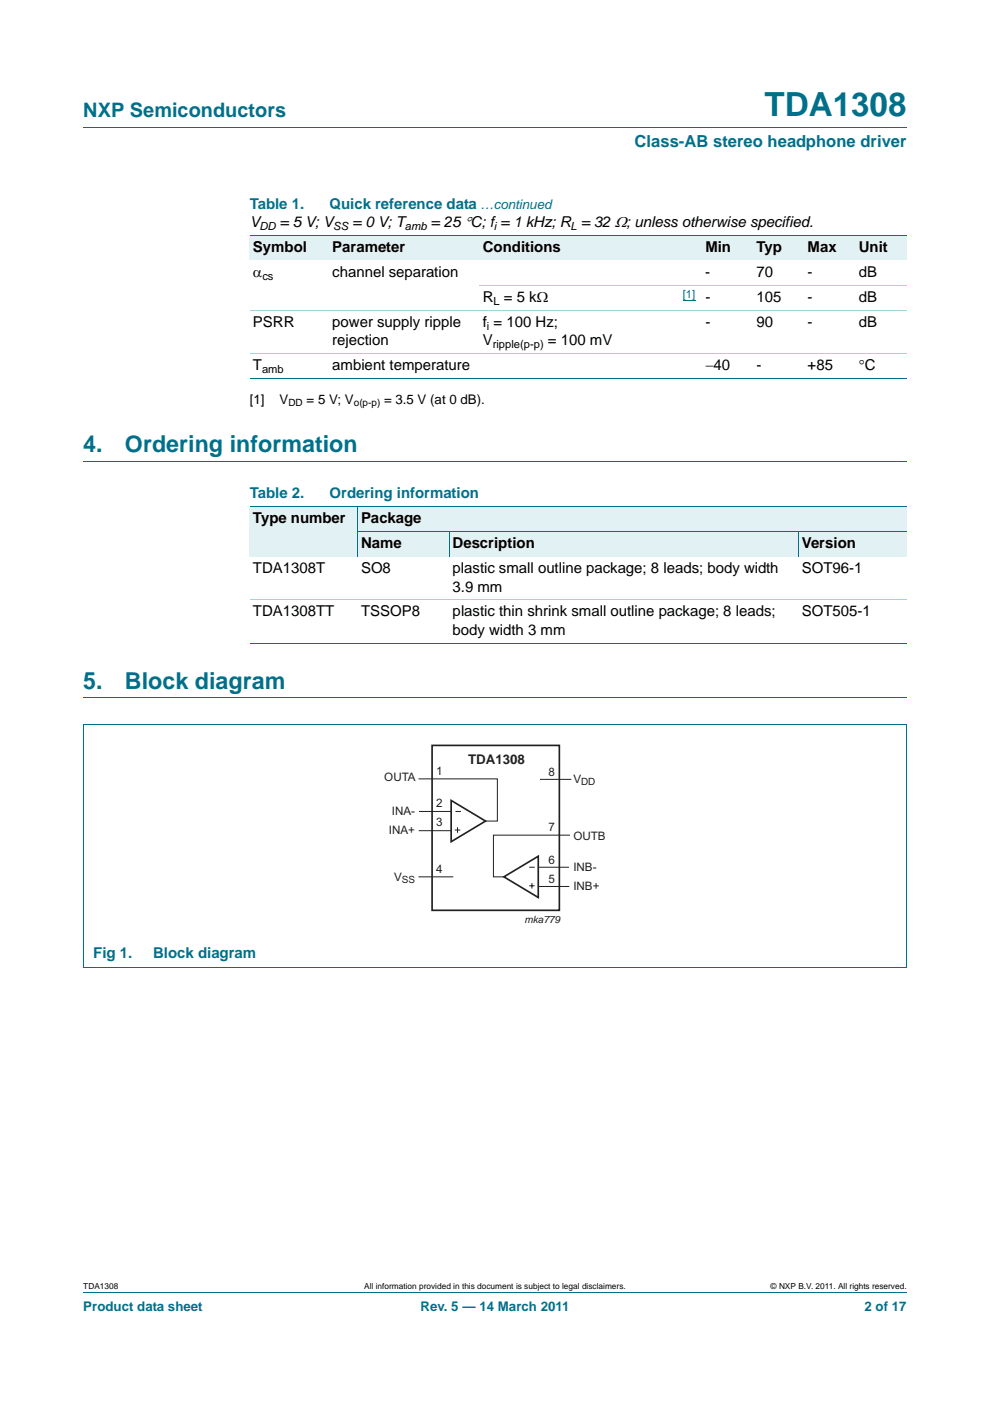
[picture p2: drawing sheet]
<svg xmlns="http://www.w3.org/2000/svg" width="210mm" height="297mm" viewBox="0 0 210 297" stroke-linecap="round" stroke-linejoin="round" font-family="sans-serif">
<defs><g id="words">
<text font-size="7" fill="#00708a" x="162.1" y="24.6">TDA1308</text>
<g font-size="4.9" fill="#00708a">
<text x="17.7" y="95.9">4.</text>
<text x="26.5" y="95.9">Ordering information</text>
<text x="17.7" y="146">5.</text>
<text x="26.5" y="146">Block diagram</text>
</g>
<text font-size="4.2" fill="#00708a" x="17.7" y="24.9">NXP Semiconductors</text>
<text font-size="3.5" fill="#00708a" x="134.6" y="31.1">Class-AB stereo headphone driver</text>
<g font-size="3.2" fill="#00708a">
<text x="53" y="44.3">Table 1.</text>
<text x="69.9" y="44.3">Quick reference data</text>
<text x="53" y="105.6">Table 2.</text>
<text x="69.9" y="105.6">Ordering information</text>
<text x="19.8" y="203.1">Fig 1.</text>
<text x="32.5" y="203.1">Block diagram</text>
</g>
<g font-size="3.2">
<text x="53" y="48.2">V</text>
<text x="53.7" y="53.4">Symbol</text>
<text x="59.4" y="48.2">= 5 V; V</text>
<text x="70.5" y="53.4">Parameter</text>
<text x="74.8" y="48.2">= 0 V; T</text>
<text x="91.4" y="48.2">= 25 °C; f = 1 kHz; R = 32 Ω; unless otherwise specified.</text>
<text x="102.4" y="53.4">Conditions</text>
<text x="149.6" y="53.4">Min</text>
<text x="160.4" y="53.4">Typ</text>
<text x="171.3" y="53.4">Max</text>
<text x="182.2" y="53.4">Unit</text>
<text x="53.7" y="58.7">α</text>
<text x="70.5" y="58.7">channel separation</text>
<text x="149.6" y="58.7">-</text>
<text x="160.4" y="58.7">70</text>
<text x="171.3" y="58.7">-</text>
<text x="182.2" y="58.7">dB</text>
<text x="102.4" y="64">R = 5 kΩ</text>
<text x="149.6" y="64">-</text>
<text x="160.4" y="64">105</text>
<text x="171.3" y="64">-</text>
<text x="182.2" y="64">dB</text>
<text x="53.7" y="69.3">PSRR</text>
<text x="70.5" y="69.3">power supply ripple</text>
<text x="102.4" y="69.3">f = 100 Hz;</text>
<text x="149.6" y="69.3">-</text>
<text x="160.4" y="69.3">90</text>
<text x="171.3" y="69.3">-</text>
<text x="182.2" y="69.3">dB</text>
<text x="70.5" y="73.2">rejection</text>
<text x="102.4" y="73.2">V</text>
<text x="116.2" y="73.2">= 100 mV</text>
<text x="53.7" y="78.5">T</text>
<text x="70.5" y="78.5">ambient temperature</text>
<text x="149.6" y="78.5">−40</text>
<text x="160.4" y="78.5">-</text>
<text x="171.3" y="78.5">+85</text>
<text x="182.2" y="78.5">°C</text>
<text x="53.7" y="110.9">Type number</text>
<text x="76.6" y="110.9">Package</text>
<text x="76.6" y="116.2">Name</text>
<text x="96" y="116.2">Description</text>
<text x="170.1" y="116.2">Version</text>
<text x="53.7" y="121.5">TDA1308T</text>
<text x="76.6" y="121.5">SO8</text>
<text x="96" y="125.4">3.9 mm</text>
<text x="96" y="121.5">plastic small outline package; 8 leads; body width</text>
<text x="170.1" y="121.5">SOT96-1</text>
<text x="53.7" y="130.7">TDA1308TT</text>
<text x="76.6" y="130.7">TSSOP8</text>
<text x="96" y="130.7">plastic thin shrink small outline package; 8 leads;</text>
<text x="170.1" y="130.7">SOT505-1</text>
<text x="96" y="134.6">body width 3 mm</text>
</g>
<g font-size="2.8" fill="#00708a">
<text x="101.9" y="44.3">…continued</text>
<text x="17.7" y="277.9">Product data sheet</text>
<text x="89.2" y="277.9">Rev. 5 — 14 March 2011</text>
<text x="183.4" y="277.9">2 of 17</text>
</g>
<g font-size="2.8">
<text x="53" y="85.7">[1]</text>
<text x="59.3" y="85.7">V</text>
<text x="65" y="85.7">= 5 V; V</text>
<text x="81.4" y="85.7">= 3.5 V (at 0 dB).</text>
</g>
<text font-size="2.8" fill="#231f20" x="99.3" y="162.1">TDA1308</text>
<g font-size="2.5" fill="#231f20">
<text x="81.5" y="165.7">OUTA</text>
<text x="92.5" y="164.3">1</text>
<text x="116.3" y="164.5">8</text>
<text x="121.6" y="166">V</text>
<text x="83.1" y="172.7">INA-</text>
<text x="92.5" y="171.2">2</text>
<text x="82.5" y="176.8">INA+</text>
<text x="92.5" y="175.2">3</text>
<text x="116.3" y="176.2">7</text>
<text x="121.6" y="178.1">OUTB</text>
<text x="92.5" y="185.1">4</text>
<text x="116.3" y="183.2">6</text>
<text x="121.6" y="184.6">INB-</text>
<text x="83.6" y="186.7">V</text>
<text x="116.3" y="187.2">5</text>
<text x="121.6" y="188.8">INB+</text>
</g>
<g font-size="2.4">
<text x="55.1" y="48.7">DD</text>
<text x="70.7" y="48.7">SS</text>
<text x="85.9" y="48.7">amb</text>
<text x="104.7" y="48.7">i</text>
<text x="121" y="48.7">L</text>
<text x="55.6" y="59.3">cs</text>
<text x="104.7" y="64.6">L</text>
<text x="103.3" y="69.9">i</text>
<text x="104.5" y="73.8">ripple(p-p)</text>
<text x="55.6" y="79.1">amb</text>
</g>
<text font-size="2.4" fill="#00f" x="144.8" y="63.1">[1]</text>
<g font-size="2.1">
<text x="61.2" y="86.2">DD</text>
<text x="75" y="86.2">o(p-p)</text>
</g>
<g font-size="2.1" fill="#231f20">
<text x="123.3" y="166.5">DD</text>
<text x="85.2" y="187.2">SS</text>
<text x="111.3" y="195.7">mka779</text>
</g>
<g font-size="1.8">
<text x="17.7" y="273.3">TDA1308</text>
<text x="77.3" y="273.3">All information provided in this document is subject to legal disclaimers.</text>
<text x="163.5" y="273.3">© NXP B.V. 2011. All rights reserved.</text>
</g>
</g></defs>
<path d="M17.7 27h174.6M17.7 97.9h174.6M17.7 148h174.6M17.7 273.9h174.6" fill="none" stroke="#00708a" stroke-width=".21"/>
<path d="M144.8 63.8h2.7" fill="none" stroke="#00f" stroke-width=".21"/>
<g fill="#e2f1f4">
<path d="M53 49.9h16.8v5.3h-16.8z"/>
<path d="M69.8 49.9h31.9v5.3h-31.9z"/>
<path d="M101.7 49.9h41.8v5.3h-41.8z"/>
<path d="M143.5 49.9h16.2v5.3h-16.2z"/>
<path d="M159.7 49.9h10.9v5.3h-10.9z"/>
<path d="M170.6 49.9h10.8v5.3h-10.8z"/>
<path d="M181.4 49.9h10.9v5.3h-10.9z"/>
</g>
<path d="M53 49.9h139.3M53 80.2h139.3" fill="none" stroke="#00708a" stroke-width=".21"/>
<path d="M53 65.8h139.3M53 75h139.3M101.7 60.5h90.6" fill="none" stroke="#a5d5dc" stroke-width=".21"/>
<g fill="#e2f1f4">
<path d="M53 107.4h22.9v10.6h-22.9z"/>
<path d="M75.9 107.4h116.4v5.3h-116.4z"/>
<path d="M75.9 112.7h19.4v5.3h-19.4z"/>
<path d="M95.3 112.7h74.1v5.3h-74.1z"/>
<path d="M169.4 112.7h22.9v5.3h-22.9z"/>
</g>
<path d="M53 107.4h139.3M75.8 112.7h116.5M75.9 107.4v10.6M95.3 112.7v5.3M169.4 112.7v5.3M53 136.3h139.3M17.6 153.6h174.7M17.7 153.7v51.4M192.3 153.7v51.4M17.6 205.2h174.7" fill="none" stroke="#00708a" stroke-width=".21"/>
<path d="M53 127.2h139.3" fill="none" stroke="#a5d5dc" stroke-width=".21"/>
<g fill="none" stroke="#231f20" stroke-width=".21">
<path d="M88.8 165.1h16.7v9h-2.8M88.8 176.1h6.9M88.9 172h6.8M96.5 176h1.1M96.6 172h1.2M97 175.4v1.2M114.5 165.2h6.7M120.9 177.1h-16.2v8.8h2.4M88.8 185.9h7.3M112.2 183.9h1.2M112.2 187.8h1.2M112.8 187.2v1.2"/>
<path d="M114.1 188h6.6M114.1 183.9h6.6"/>
</g>
<path d="M91.6 158h27v35h-27zM95.7 169.7l7.3 4.4-7.3 4.4zM106.9 185.9l7.3-4.4v8.8z" fill="none" stroke="#231f20" stroke-width=".35"/>
<use href="#words"/>
</svg>
